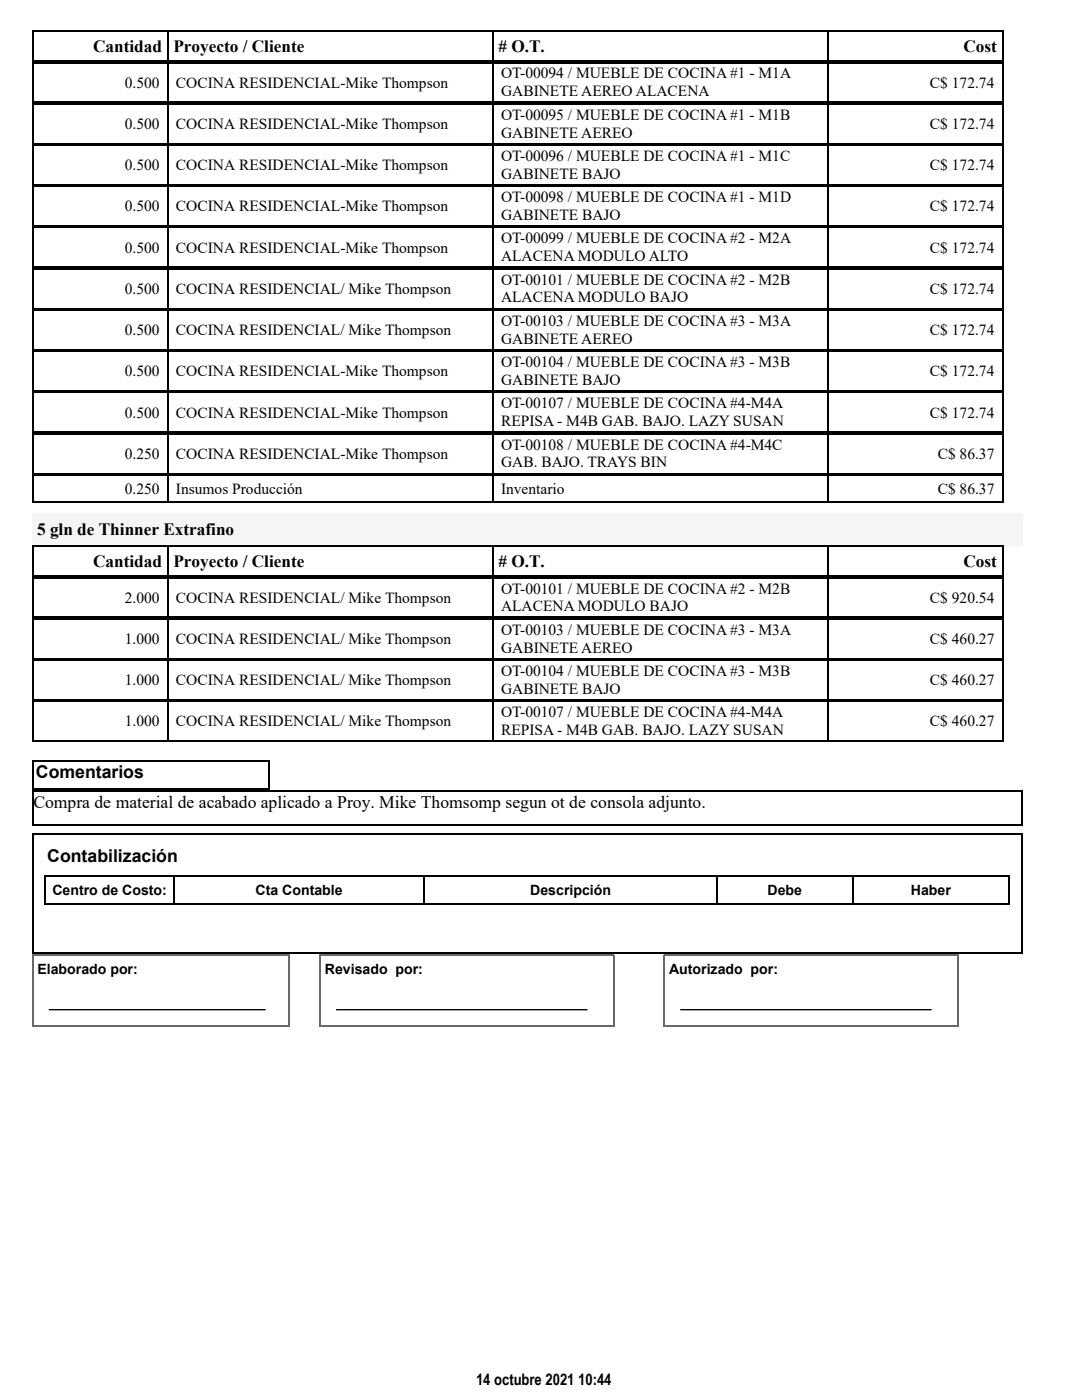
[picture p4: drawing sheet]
<svg xmlns="http://www.w3.org/2000/svg" width="216mm" height="279mm" viewBox="0 0 216 279" stroke-linecap="round" stroke-linejoin="round" font-family="sans-serif">
<defs><g id="words">
<g font-size="3.5">
<text x="7.2" y="155.3">Comentarios</text>
<text x="6.7" y="161.2">Compra de material de acabado aplicado a Proy. Mike Thomsomp segun ot de consola adjunto.</text>
<text x="9.4" y="172">Contabilización</text>
</g>
<g font-size="3.4">
<text x="18.6" y="10.3">Cantidad</text>
<text x="34.6" y="10.3">Proyecto / Cliente</text>
<text x="99.5" y="10.3"># O.T.</text>
<text x="192.2" y="10.3">Cost</text>
<text x="7.4" y="106.7">5 gln de Thinner Extrafino</text>
<text x="18.6" y="113.1">Cantidad</text>
<text x="34.6" y="113.1">Proyecto / Cliente</text>
<text x="99.5" y="113.1"># O.T.</text>
<text x="192.2" y="113.1">Cost</text>
</g>
<text font-size="3.2" x="95" y="276.3">14 octubre 2021 10:44</text>
<g font-size="3.1">
<text x="24.9" y="17.5">0.500</text>
<text x="35.1" y="17.5">COCINA RESIDENCIAL-Mike Thompson</text>
<text x="100" y="15.7">OT-00094 / MUEBLE DE COCINA #1 - M1A</text>
<text x="185.6" y="17.5">C$ 172.74</text>
<text x="100" y="19.2">GABINETE AEREO ALACENA</text>
<text x="100" y="23.9">OT-00095 / MUEBLE DE COCINA #1 - M1B</text>
<text x="24.9" y="25.7">0.500</text>
<text x="35.1" y="25.7">COCINA RESIDENCIAL-Mike Thompson</text>
<text x="100" y="27.4">GABINETE AEREO</text>
<text x="185.6" y="25.7">C$ 172.74</text>
<text x="24.9" y="34">0.500</text>
<text x="35.1" y="34">COCINA RESIDENCIAL-Mike Thompson</text>
<text x="100" y="32.1">OT-00096 / MUEBLE DE COCINA #1 - M1C</text>
<text x="100" y="35.7">GABINETE BAJO</text>
<text x="185.6" y="34">C$ 172.74</text>
<text x="100" y="40.4">OT-00098 / MUEBLE DE COCINA #1 - M1D</text>
<text x="24.9" y="42.2">0.500</text>
<text x="35.1" y="42.2">COCINA RESIDENCIAL-Mike Thompson</text>
<text x="100" y="43.9">GABINETE BAJO</text>
<text x="185.6" y="42.2">C$ 172.74</text>
<text x="24.9" y="50.4">0.500</text>
<text x="35.1" y="50.4">COCINA RESIDENCIAL-Mike Thompson</text>
<text x="100" y="48.6">OT-00099 / MUEBLE DE COCINA #2 - M2A</text>
<text x="100" y="52.1">ALACENA MODULO ALTO</text>
<text x="185.6" y="50.4">C$ 172.74</text>
<text x="24.9" y="58.7">0.500</text>
<text x="35.1" y="58.7">COCINA RESIDENCIAL/ Mike Thompson</text>
<text x="100" y="56.8">OT-00101 / MUEBLE DE COCINA #2 - M2B</text>
<text x="185.6" y="58.7">C$ 172.74</text>
<text x="100" y="60.4">ALACENA MODULO BAJO</text>
<text x="100" y="65">OT-00103 / MUEBLE DE COCINA #3 - M3A</text>
<text x="24.9" y="66.9">0.500</text>
<text x="35.1" y="66.9">COCINA RESIDENCIAL/ Mike Thompson</text>
<text x="100" y="68.6">GABINETE AEREO</text>
<text x="185.6" y="66.9">C$ 172.74</text>
<text x="24.9" y="75.1">0.500</text>
<text x="35.1" y="75.1">COCINA RESIDENCIAL-Mike Thompson</text>
<text x="100" y="73.3">OT-00104 / MUEBLE DE COCINA #3 - M3B</text>
<text x="100" y="76.8">GABINETE BAJO</text>
<text x="185.6" y="75.1">C$ 172.74</text>
<text x="24.9" y="83.3">0.500</text>
<text x="35.1" y="83.3">COCINA RESIDENCIAL-Mike Thompson</text>
<text x="100" y="81.5">OT-00107 / MUEBLE DE COCINA #4-M4A</text>
<text x="185.6" y="83.3">C$ 172.74</text>
<text x="100" y="85">REPISA - M4B GAB. BAJO. LAZY SUSAN</text>
<text x="100" y="89.7">OT-00108 / MUEBLE DE COCINA #4-M4C</text>
<text x="24.9" y="91.6">0.250</text>
<text x="35.1" y="91.6">COCINA RESIDENCIAL-Mike Thompson</text>
<text x="100" y="93.3">GAB. BAJO. TRAYS BIN</text>
<text x="187.1" y="91.6">C$ 86.37</text>
<text x="24.9" y="98.5">0.250</text>
<text x="35.1" y="98.5">Insumos Producción</text>
<text x="100" y="98.5">Inventario</text>
<text x="187.1" y="98.5">C$ 86.37</text>
<text x="100" y="118.5">OT-00101 / MUEBLE DE COCINA #2 - M2B</text>
<text x="24.9" y="120.3">2.000</text>
<text x="35.1" y="120.3">COCINA RESIDENCIAL/ Mike Thompson</text>
<text x="100" y="122">ALACENA MODULO BAJO</text>
<text x="185.6" y="120.3">C$ 920.54</text>
<text x="24.9" y="128.5">1.000</text>
<text x="35.1" y="128.5">COCINA RESIDENCIAL/ Mike Thompson</text>
<text x="100" y="126.7">OT-00103 / MUEBLE DE COCINA #3 - M3A</text>
<text x="100" y="130.2">GABINETE AEREO</text>
<text x="185.6" y="128.5">C$ 460.27</text>
<text x="24.9" y="136.8">1.000</text>
<text x="35.1" y="136.8">COCINA RESIDENCIAL/ Mike Thompson</text>
<text x="100" y="134.9">OT-00104 / MUEBLE DE COCINA #3 - M3B</text>
<text x="185.6" y="136.8">C$ 460.27</text>
<text x="100" y="138.5">GABINETE BAJO</text>
<text x="100" y="143.1">OT-00107 / MUEBLE DE COCINA #4-M4A</text>
<text x="24.9" y="145">1.000</text>
<text x="35.1" y="145">COCINA RESIDENCIAL/ Mike Thompson</text>
<text x="100" y="146.7">REPISA - M4B GAB. BAJO. LAZY SUSAN</text>
<text x="185.6" y="145">C$ 460.27</text>
</g>
<g font-size="2.8">
<text x="10.4" y="178.5">Centro de Costo:</text>
<text x="51" y="178.5">Cta Contable</text>
<text x="105.8" y="178.5">Descripción</text>
<text x="153.2" y="178.5">Debe</text>
<text x="181.7" y="178.5">Haber</text>
<text x="7.5" y="194.4">Elaborado por:</text>
<text x="64.8" y="194.4">Revisado por:</text>
<text x="133.5" y="194.4">Autorizado por:</text>
</g>
</g></defs>
<g fill="none" stroke="#000" stroke-width=".26">
<path d="M6.4 6.1h193.8M6.4 12.2h193.8M6.4 12.5h193.8M6.5 6v94.3M33.5 6v94.3M98.3 6v94.3M165.3 6v94.3M200.1 6v94.3M6.4 20.4h193.8M6.4 20.7h193.8M6.4 28.7h193.8M6.4 28.9h193.8"/>
<path d="M6.4 36.9h193.8M6.4 37.2h193.8M6.4 45.1h193.8M6.4 45.4h193.8M6.4 53.4h193.8M6.4 53.6h193.8M6.4 61.6h193.8M6.4 61.9h193.8M6.4 69.8h193.8M6.4 70.1h193.8M6.4 78.1h193.8M6.4 78.3h193.8"/>
<path d="M6.4 86.3h193.8M6.4 86.5h193.8M6.4 94.5h193.8M6.4 94.8h193.8M6.4 100.2h193.8"/>
</g>
<path d="M6.4 102.4h197.6v6.4h-197.6z" fill="#f5f5f5"/>
<g fill="none" stroke="#000" stroke-width=".26">
<path d="M6.4 108.9h193.8M6.4 115h193.8M6.4 115.3h193.8M6.5 108.8v39.3M33.5 108.8v39.3M98.3 108.8v39.3M165.3 108.8v39.3M200.1 108.8v39.3M6.4 123.2h193.8M6.4 123.5h193.8M6.4 131.5h193.8M6.4 131.7h193.8"/>
<path d="M6.4 139.7h193.8M6.4 140h193.8M6.4 147.9h193.8M6.4 152h47.4M6.4 157.5h47.4M6.4 157.8h197.6M6.5 151.8v13M53.7 151.8v5.9M203.9 157.7v7.1M6.4 164.7h197.6M6.4 166.4h197.6M6.5 166.3v24.1"/>
<path d="M8.9 174.8h192.6M9.1 174.6v5.9M34.7 174.6v5.9M84.7 174.6v5.9M143.1 174.6v5.9M170.1 174.6v5.9M201.3 174.6v5.9M203.9 166.3v24.1M6.4 190.2h197.6M8.9 180.3h192.6M9.7 201.5h43.3M67.1 201.5h50.1"/>
<path d="M135.7 201.5h50.2"/>
</g>
<path d="M6.4 190.7h51.4M6.5 190.5v14.4M57.7 190.5v14.4M63.8 190.7h58.8M63.9 190.5v14.4M122.4 190.5v14.4M132.4 190.7h58.8M132.6 190.5v14.4M191.1 190.5v14.4M6.4 204.8h51.4M63.8 204.8h58.8M132.4 204.8h58.8" fill="none" stroke="#696969" stroke-width=".26"/>
<use href="#words"/>
</svg>
